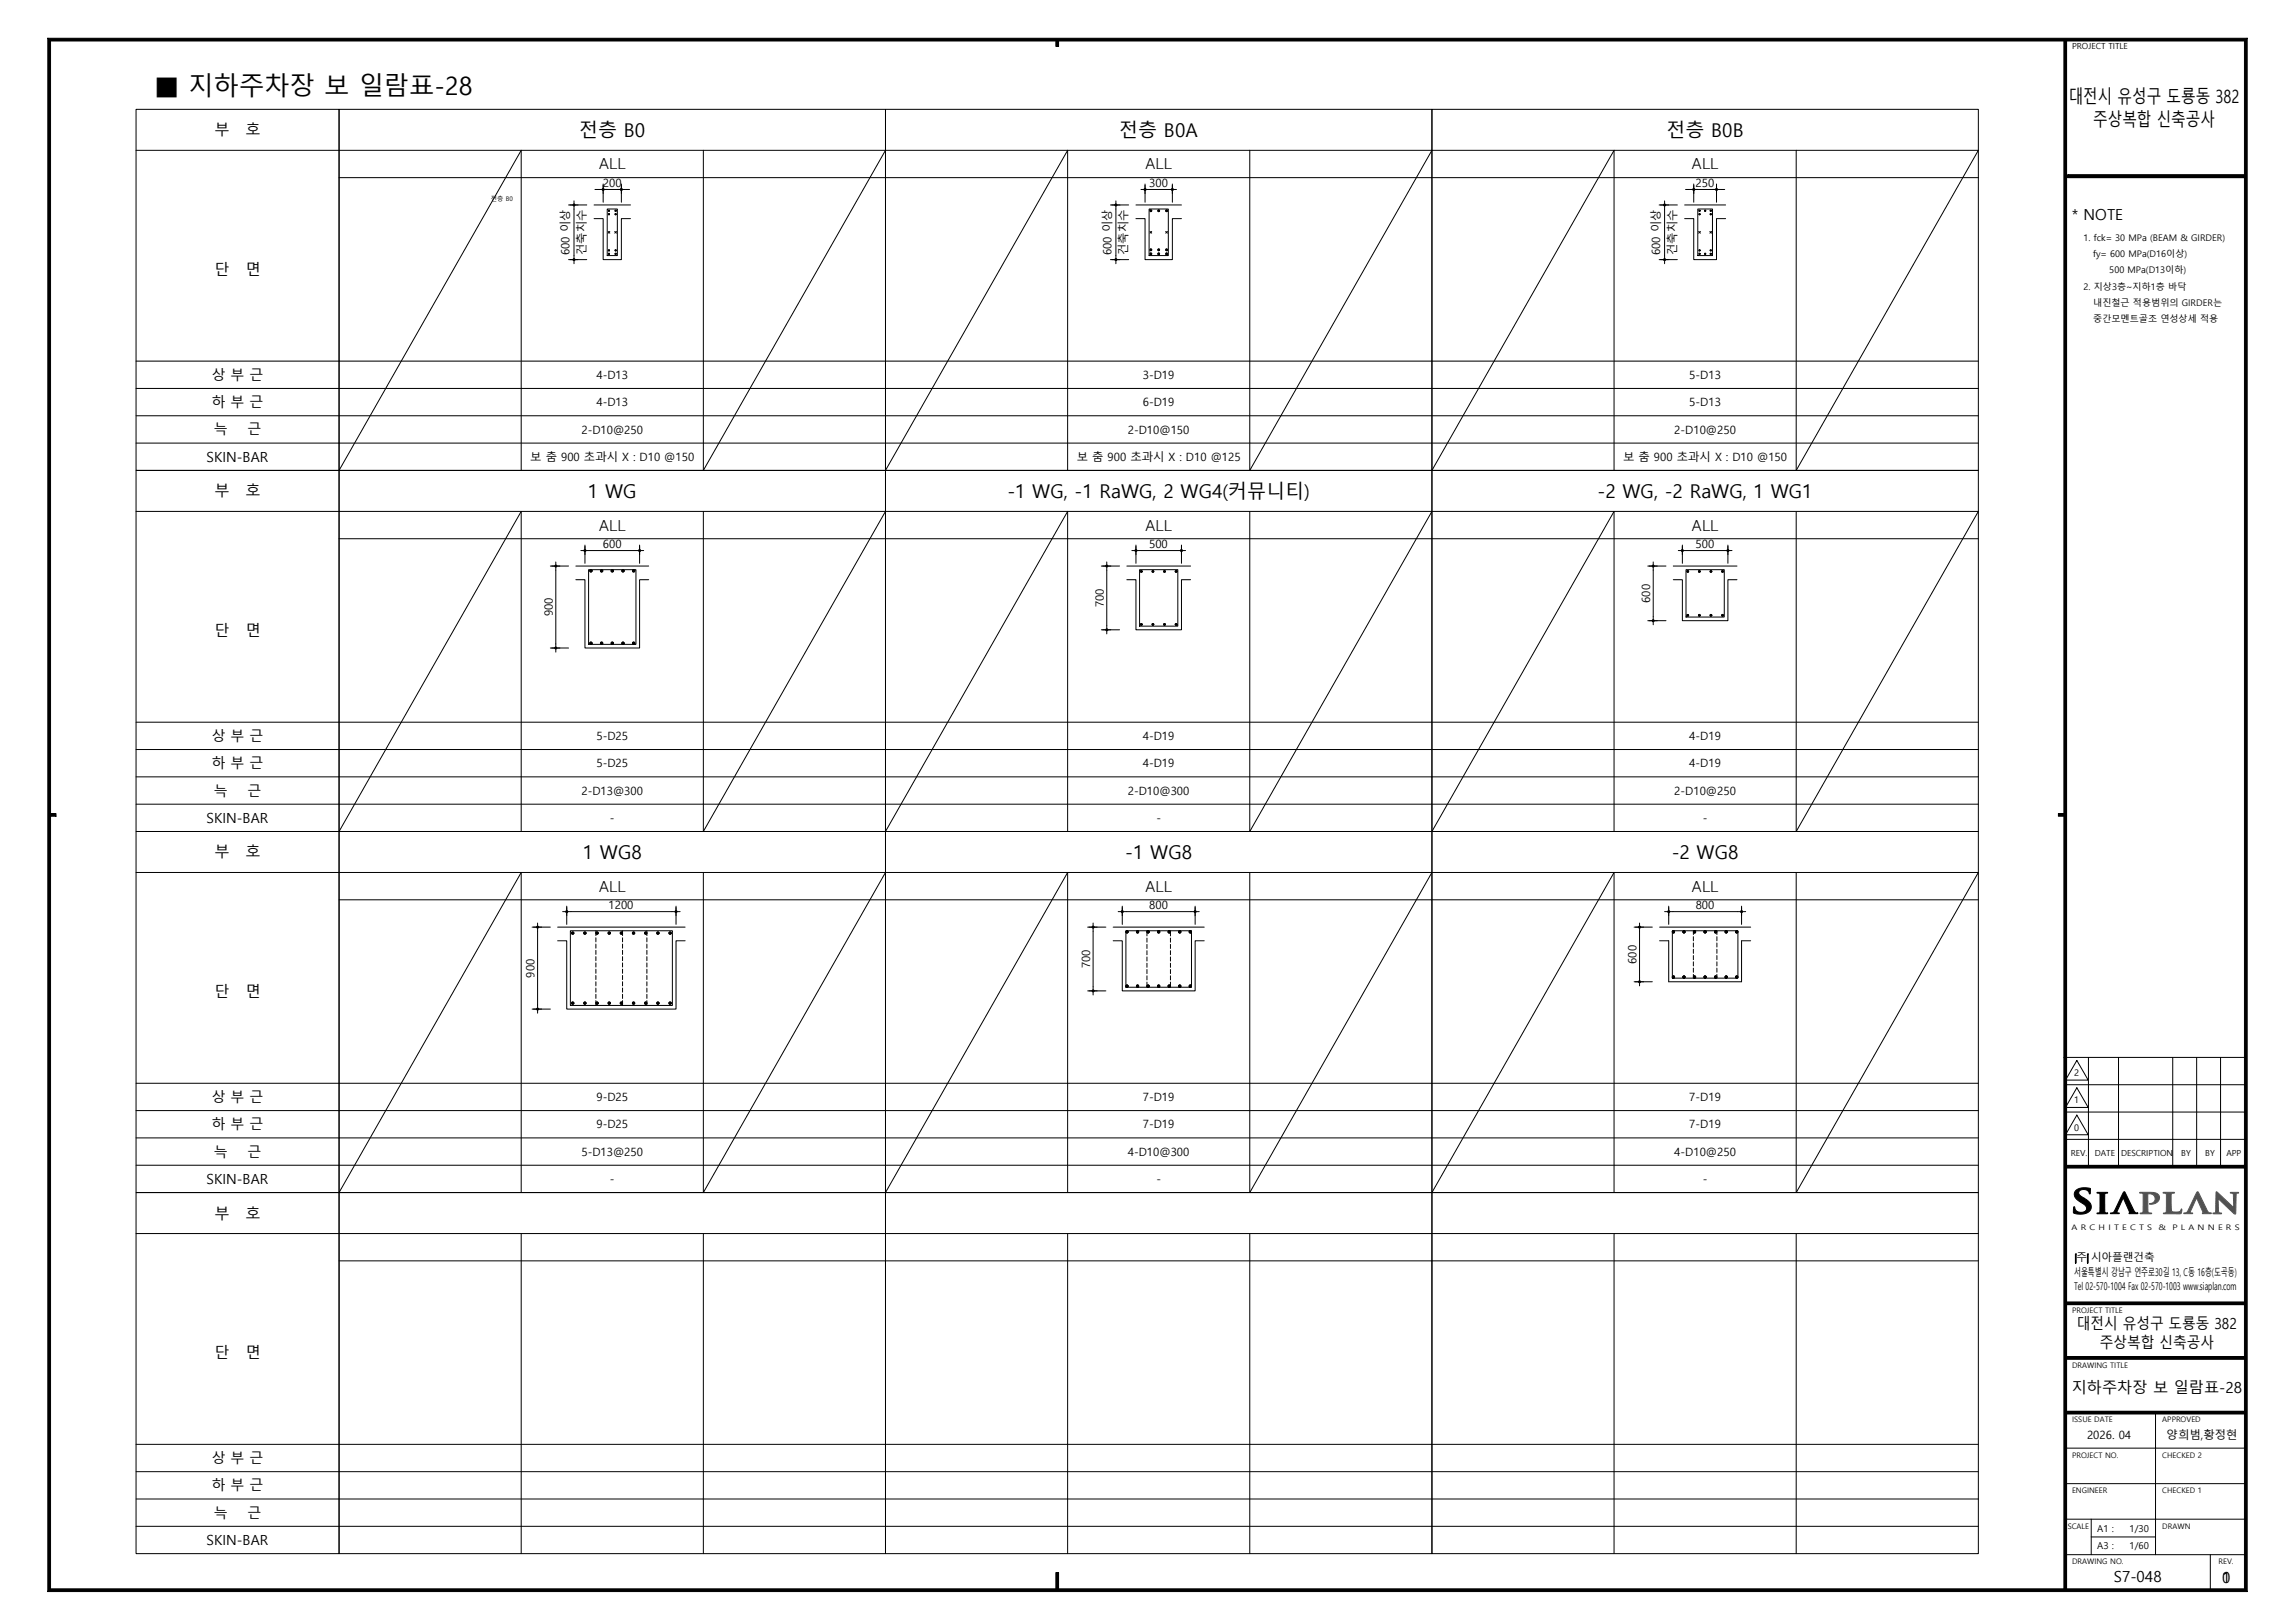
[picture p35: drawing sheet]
<svg xmlns="http://www.w3.org/2000/svg" width="420mm" height="297mm" viewBox="0 0 420 297" stroke-linecap="round" stroke-linejoin="round" font-family="sans-serif">
<defs><g id="words">
<text font-size="4.6" x="28.2" y="17.4">■ 지하주차장 보 일람표-28</text>
<g font-size="3.5">
<text x="106" y="25">전층 B0</text>
<text x="204.8" y="25">전층 B0A</text>
<text x="305" y="25">전층 B0B</text>
<text x="107.6" y="91.1">1 WG</text>
<text x="184.4" y="91.1">-1 WG, -1 RaWG, 2 WG4(커뮤니티)</text>
<text x="292.4" y="91.1">-2 WG, -2 RaWG, 1 WG1</text>
<text x="106.6" y="157.2">1 WG8</text>
<text x="205.9" y="157.2">-1 WG8</text>
<text x="305.9" y="157.2">-2 WG8</text>
</g>
<g font-size="3.3">
<text x="378.6" y="18.8">대전시 유성구 도룡동 382</text>
<text x="383.1" y="23">주상복합 신축공사</text>
</g>
<g font-size="2.8">
<text x="39.2" y="24.8">부</text>
<text x="45" y="24.8">호</text>
<text x="109.6" y="31">ALL</text>
<text x="209.6" y="31">ALL</text>
<text x="309.6" y="31">ALL</text>
<text x="379.2" y="40.2">* NOTE</text>
<text x="39.2" y="50.3">단</text>
<text x="45" y="50.3">면</text>
<text x="39.2" y="90.8">부</text>
<text x="45" y="90.8">호</text>
<text x="109.6" y="97.1">ALL</text>
<text x="209.6" y="97.1">ALL</text>
<text x="309.6" y="97.1">ALL</text>
<text x="39.2" y="116.4">단</text>
<text x="45" y="116.4">면</text>
<text x="39.2" y="156.9">부</text>
<text x="45" y="156.9">호</text>
<text x="109.6" y="163.2">ALL</text>
<text x="209.6" y="163.2">ALL</text>
<text x="309.6" y="163.2">ALL</text>
<text x="39.2" y="182.4">단</text>
<text x="45" y="182.4">면</text>
<text x="39.2" y="223">부</text>
<text x="45" y="223">호</text>
<text x="380.1" y="243.3">대전시 유성구 도룡동 382</text>
<text x="39.2" y="248.5">단</text>
<text x="45" y="248.5">면</text>
<text x="384.3" y="246.8">주상복합 신축공사</text>
<text x="379.1" y="254.8">지하주차장 보 일람표-28</text>
<text x="386.8" y="289.5">S7-048</text>
<text x="406.7" y="289.6">1</text>
<text x="406.7" y="289.6">0</text>
</g>
<g font-size="2.6">
<text x="38.7" y="69.5">상 부 근</text>
<text x="38.7" y="74.5">하 부 근</text>
<text x="39.1" y="79.5">늑</text>
<text x="45.3" y="79.5">근</text>
<text x="37.8" y="84.5">SKIN-BAR</text>
<text x="38.7" y="135.6">상 부 근</text>
<text x="38.7" y="140.6">하 부 근</text>
<text x="39.1" y="145.6">늑</text>
<text x="45.3" y="145.6">근</text>
<text x="37.8" y="150.6">SKIN-BAR</text>
<text x="38.7" y="201.6">상 부 근</text>
<text x="38.7" y="206.7">하 부 근</text>
<text x="39.1" y="211.7">늑</text>
<text x="45.3" y="211.7">근</text>
<text x="37.8" y="216.6">SKIN-BAR</text>
<text x="38.7" y="267.7">상 부 근</text>
<text x="38.7" y="272.7">하 부 근</text>
<text x="39.1" y="277.7">늑</text>
<text x="45.3" y="277.7">근</text>
<text x="37.8" y="282.7">SKIN-BAR</text>
</g>
<g font-size="2.1">
<text x="110.3" y="34.1">200</text>
<text x="210.3" y="34.1">300</text>
<text x="310.3" y="34.1">250</text>
<text x="104.2" y="46.7" transform="rotate(-90 104.2 46.7)">600 이상</text>
<text x="107.2" y="46.7" transform="rotate(-90 107.2 46.7)">건축치수</text>
<text x="203.4" y="46.7" transform="rotate(-90 203.4 46.7)">600 이상</text>
<text x="206.4" y="46.7" transform="rotate(-90 206.4 46.7)">건축치수</text>
<text x="303.8" y="46.7" transform="rotate(-90 303.8 46.7)">600 이상</text>
<text x="306.8" y="46.7" transform="rotate(-90 306.8 46.7)">건축치수</text>
<text x="109.1" y="69.3">4-D13</text>
<text x="209.1" y="69.3">3-D19</text>
<text x="309.1" y="69.3">5-D13</text>
<text x="109.1" y="74.3">4-D13</text>
<text x="209.1" y="74.3">6-D19</text>
<text x="309.1" y="74.3">5-D13</text>
<text x="106.4" y="79.3">2-D10@250</text>
<text x="206.4" y="79.3">2-D10@150</text>
<text x="306.4" y="79.3">2-D10@250</text>
<text x="97" y="84.3">보 춤 900 초과시 X : D10 @150</text>
<text x="197" y="84.3">보 춤 900 초과시 X : D10 @125</text>
<text x="297" y="84.3">보 춤 900 초과시 X : D10 @150</text>
<text x="110.3" y="100.2">600</text>
<text x="210.3" y="100.2">500</text>
<text x="310.3" y="100.2">500</text>
<text x="101.2" y="112.8" transform="rotate(-90 101.2 112.8)">900</text>
<text x="202" y="111.1" transform="rotate(-90 202 111.1)">700</text>
<text x="302" y="110.3" transform="rotate(-90 302 110.3)">600</text>
<text x="109.1" y="135.4">5-D25</text>
<text x="209.1" y="135.4">4-D19</text>
<text x="309.1" y="135.4">4-D19</text>
<text x="109.1" y="140.4">5-D25</text>
<text x="209.1" y="140.4">4-D19</text>
<text x="309.1" y="140.4">4-D19</text>
<text x="106.4" y="145.4">2-D13@300</text>
<text x="206.4" y="145.4">2-D10@300</text>
<text x="306.4" y="145.4">2-D10@250</text>
<text x="111.6" y="150.4">-</text>
<text x="211.6" y="150.4">-</text>
<text x="311.6" y="150.4">-</text>
<text x="111.4" y="166.3">1200</text>
<text x="210.3" y="166.3">800</text>
<text x="310.3" y="166.3">800</text>
<text x="97.8" y="178.9" transform="rotate(-90 97.8 178.9)">900</text>
<text x="199.5" y="177.2" transform="rotate(-90 199.5 177.2)">700</text>
<text x="299.5" y="176.4" transform="rotate(-90 299.5 176.4)">600</text>
<text x="109.1" y="201.5">9-D25</text>
<text x="209.1" y="201.5">7-D19</text>
<text x="309.1" y="201.5">7-D19</text>
<text x="109.1" y="206.5">9-D25</text>
<text x="209.1" y="206.5">7-D19</text>
<text x="309.1" y="206.5">7-D19</text>
<text x="106.4" y="211.5">5-D13@250</text>
<text x="206.4" y="211.5">4-D10@300</text>
<text x="306.4" y="211.5">4-D10@250</text>
<text x="111.6" y="216.5">-</text>
<text x="211.6" y="216.5">-</text>
<text x="311.6" y="216.5">-</text>
<text x="381.9" y="263.4">2026. 04</text>
<text x="396.5" y="263.3">양희범,황정현</text>
</g>
<g font-size="1.9">
<text x="379.6" y="233.5">서울특별시 강남구 언주로30길 13, C동 16층(도곡동)</text>
<text x="380" y="230.8">주 시아플랜건축</text>
<text x="379.6" y="236">Tel 02-570-1004 Fax 02-570-1003 www.siaplan.com</text>
</g>
<g font-size="1.7">
<text x="381.3" y="44">1. fck= 30 MPa (BEAM &amp; GIRDER)</text>
<text x="383.1" y="47">fy= 600 MPa(D16이상)</text>
<text x="381.3" y="53">2. 지상3층~지하1층 바닥</text>
<text x="386" y="50">500 MPa(D13이하)</text>
<text x="383.1" y="56">내진철근 적용범위의 GIRDER는</text>
<text x="383.1" y="59">중간모멘트골조 연성상세 적용</text>
<text x="379.6" y="196.9">2</text>
<text x="379.6" y="201.9">1</text>
<text x="379.6" y="206.9">0</text>
<text x="383.8" y="280.3">A1 :</text>
<text x="389.7" y="280.3">1/30</text>
<text x="383.8" y="283.5">A3 :</text>
<text x="389.7" y="283.5">1/60</text>
</g>
<g font-size="1.5">
<text x="379.2" y="9">PROJECT TITLE</text>
<text x="379" y="211.5">REV.</text>
<text x="383.3" y="211.6">DATE</text>
<text x="388.2" y="211.6">DESCRIPTION</text>
<text x="399.2" y="211.6">BY</text>
<text x="403.6" y="211.6">BY</text>
<text x="407.4" y="211.6">APP</text>
</g>
<g font-size="1.4">
<text x="379.1" y="225">A R C H I T E C T S</text>
<text x="395" y="225">&amp;</text>
<text x="397.6" y="225">P L A N N E R S</text>
<text x="379.2" y="240.3">PROJECT TITLE</text>
<text x="379.2" y="250.3">DRAWING TITLE</text>
<text x="379.2" y="260.2">ISSUE DATE</text>
<text x="395.7" y="260.2">APPROVED</text>
<text x="379.2" y="266.7">PROJECT NO.</text>
<text x="395.7" y="266.7">CHECKED 2</text>
<text x="379.2" y="273.3">ENGINEER</text>
<text x="395.7" y="273.3">CHECKED 1</text>
<text x="378.4" y="279.8">SCALE</text>
<text x="395.7" y="279.8">DRAWN</text>
<text x="379.2" y="286.3">DRAWING NO.</text>
<text x="406" y="286.3">REV.</text>
</g>
<text font-size="1.2" x="89.8" y="36.8">전층 B0</text>
</g></defs>
<g fill="none" stroke="#000" stroke-width=".18">
<circle cx="111.4" cy="38.6" r=".11"/>
<circle cx="111.4" cy="39.2" r=".11"/>
<circle cx="112.7" cy="38.6" r=".11"/>
<circle cx="112.7" cy="39.2" r=".11"/>
<circle cx="210.6" cy="38.6" r=".16"/>
<circle cx="212.1" cy="38.6" r=".16"/>
<circle cx="213.5" cy="38.6" r=".16"/>
<circle cx="311" cy="38.6" r=".11"/>
<circle cx="311" cy="39.2" r=".11"/>
<circle cx="312" cy="38.6" r=".11"/>
<circle cx="313.1" cy="38.6" r=".11"/>
<circle cx="313.1" cy="39.2" r=".11"/>
<circle cx="111.4" cy="46.5" r=".11"/>
<circle cx="111.4" cy="45.8" r=".11"/>
<circle cx="112.7" cy="46.5" r=".11"/>
<circle cx="112.7" cy="45.8" r=".11"/>
<circle cx="210.6" cy="46.5" r=".16"/>
<circle cx="210.6" cy="45.7" r=".16"/>
<circle cx="212.1" cy="45.7" r=".16"/>
<circle cx="212.1" cy="46.5" r=".16"/>
<circle cx="213.5" cy="45.7" r=".16"/>
<circle cx="213.5" cy="46.5" r=".16"/>
<circle cx="311" cy="46.5" r=".11"/>
<circle cx="311" cy="45.8" r=".11"/>
<circle cx="312.1" cy="46.5" r=".11"/>
<circle cx="313.1" cy="45.8" r=".11"/>
<circle cx="313.1" cy="46.5" r=".11"/>
<circle cx="108.1" cy="104.5" r=".21"/>
<circle cx="108.1" cy="117.7" r=".21"/>
<circle cx="110.1" cy="104.5" r=".21"/>
<circle cx="110.1" cy="117.7" r=".21"/>
<circle cx="112.1" cy="117.7" r=".21"/>
<circle cx="112.1" cy="104.5" r=".21"/>
<circle cx="114" cy="104.5" r=".21"/>
<circle cx="114" cy="117.7" r=".21"/>
<circle cx="116" cy="117.7" r=".21"/>
<circle cx="116" cy="104.5" r=".21"/>
<circle cx="208.9" cy="104.6" r=".16"/>
<circle cx="208.9" cy="114.3" r=".16"/>
<circle cx="211" cy="104.6" r=".16"/>
<circle cx="211" cy="114.3" r=".16"/>
<circle cx="213.1" cy="104.6" r=".16"/>
<circle cx="213.1" cy="114.3" r=".16"/>
<circle cx="215.2" cy="104.6" r=".16"/>
<circle cx="215.2" cy="114.3" r=".16"/>
<circle cx="308.9" cy="104.6" r=".16"/>
<circle cx="308.9" cy="112.6" r=".16"/>
<circle cx="311" cy="104.6" r=".16"/>
<circle cx="311" cy="112.6" r=".16"/>
<circle cx="313.1" cy="104.6" r=".16"/>
<circle cx="313.1" cy="112.6" r=".16"/>
<circle cx="315.2" cy="104.6" r=".16"/>
<circle cx="315.2" cy="112.6" r=".16"/>
<circle cx="104.8" cy="170.7" r=".21"/>
<circle cx="107" cy="170.7" r=".21"/>
<circle cx="109.3" cy="170.7" r=".21"/>
<circle cx="111.5" cy="170.7" r=".21"/>
<circle cx="113.7" cy="170.7" r=".21"/>
<circle cx="115.9" cy="170.7" r=".21"/>
<circle cx="118.2" cy="170.7" r=".21"/>
<circle cx="120.4" cy="170.7" r=".21"/>
<circle cx="122.6" cy="170.7" r=".21"/>
<circle cx="104.8" cy="183.6" r=".21"/>
<circle cx="107" cy="183.6" r=".21"/>
<circle cx="109.3" cy="183.6" r=".21"/>
<circle cx="111.5" cy="183.6" r=".21"/>
<circle cx="113.7" cy="183.6" r=".21"/>
<circle cx="115.9" cy="183.6" r=".21"/>
<circle cx="118.2" cy="183.6" r=".21"/>
<circle cx="120.4" cy="183.6" r=".21"/>
<circle cx="122.6" cy="183.6" r=".21"/>
</g>
<g fill="#000">
<circle cx="111.4" cy="38.6" r=".11"/>
<circle cx="111.4" cy="39.2" r=".11"/>
<circle cx="112.7" cy="38.6" r=".11"/>
<circle cx="112.7" cy="39.2" r=".11"/>
<circle cx="210.6" cy="38.6" r=".16"/>
<circle cx="212.1" cy="38.6" r=".16"/>
<circle cx="213.5" cy="38.6" r=".16"/>
<circle cx="311" cy="38.6" r=".11"/>
<circle cx="311" cy="39.2" r=".11"/>
<circle cx="312" cy="38.6" r=".11"/>
<circle cx="313.1" cy="38.6" r=".11"/>
<circle cx="313.1" cy="39.2" r=".11"/>
<circle cx="111.4" cy="46.5" r=".11"/>
<circle cx="111.4" cy="45.8" r=".11"/>
<circle cx="112.7" cy="46.5" r=".11"/>
<circle cx="112.7" cy="45.8" r=".11"/>
<circle cx="210.6" cy="46.5" r=".16"/>
<circle cx="210.6" cy="45.7" r=".16"/>
<circle cx="212.1" cy="45.7" r=".16"/>
<circle cx="212.1" cy="46.5" r=".16"/>
<circle cx="213.5" cy="45.7" r=".16"/>
<circle cx="213.5" cy="46.5" r=".16"/>
<circle cx="311" cy="46.5" r=".11"/>
<circle cx="311" cy="45.8" r=".11"/>
<circle cx="312.1" cy="46.5" r=".11"/>
<circle cx="313.1" cy="45.8" r=".11"/>
<circle cx="313.1" cy="46.5" r=".11"/>
<circle cx="108.1" cy="104.5" r=".21"/>
<circle cx="108.1" cy="117.7" r=".21"/>
<circle cx="110.1" cy="104.5" r=".21"/>
<circle cx="110.1" cy="117.7" r=".21"/>
<circle cx="112.1" cy="117.7" r=".21"/>
<circle cx="112.1" cy="104.5" r=".21"/>
<circle cx="114" cy="104.5" r=".21"/>
<circle cx="114" cy="117.7" r=".21"/>
<circle cx="116" cy="117.7" r=".21"/>
<circle cx="116" cy="104.5" r=".21"/>
<circle cx="208.9" cy="104.6" r=".16"/>
<circle cx="208.9" cy="114.3" r=".16"/>
<circle cx="211" cy="104.6" r=".16"/>
<circle cx="211" cy="114.3" r=".16"/>
<circle cx="213.1" cy="104.6" r=".16"/>
<circle cx="213.1" cy="114.3" r=".16"/>
<circle cx="215.2" cy="104.6" r=".16"/>
<circle cx="215.2" cy="114.3" r=".16"/>
<circle cx="308.9" cy="104.6" r=".16"/>
<circle cx="308.9" cy="112.6" r=".16"/>
<circle cx="311" cy="104.6" r=".16"/>
<circle cx="311" cy="112.6" r=".16"/>
<circle cx="313.1" cy="104.6" r=".16"/>
<circle cx="313.1" cy="112.6" r=".16"/>
<circle cx="315.2" cy="104.6" r=".16"/>
<circle cx="315.2" cy="112.6" r=".16"/>
<circle cx="104.8" cy="170.7" r=".21"/>
<circle cx="107" cy="170.7" r=".21"/>
<circle cx="109.3" cy="170.7" r=".21"/>
<circle cx="111.5" cy="170.7" r=".21"/>
<circle cx="113.7" cy="170.7" r=".21"/>
<circle cx="115.9" cy="170.7" r=".21"/>
<circle cx="118.2" cy="170.7" r=".21"/>
<circle cx="120.4" cy="170.7" r=".21"/>
<circle cx="122.6" cy="170.7" r=".21"/>
<circle cx="104.8" cy="183.6" r=".21"/>
<circle cx="107" cy="183.6" r=".21"/>
<circle cx="109.3" cy="183.6" r=".21"/>
<circle cx="111.5" cy="183.6" r=".21"/>
<circle cx="113.7" cy="183.6" r=".21"/>
<circle cx="115.9" cy="183.6" r=".21"/>
<circle cx="118.2" cy="183.6" r=".21"/>
<circle cx="120.4" cy="183.6" r=".21"/>
<circle cx="122.6" cy="183.6" r=".21"/>
</g>
<g fill="none" stroke="#000" stroke-width=".18">
<path d="M8.8 7h402.5l-.6 .5h-401.4zM8.8 7l.5 .5v283.3l-.5 .5zM193.2 7.3h.5v1.2h-.5zM377.7 7.3h.5v283.7h-.5zM411.3 7v284.3l-.6-.5v-283.3zM378 32h33v.5h-33zM9 148.9h1.3v.5h-1.3zM376.7 148.9h1.3v.5h-1.3zM377.7 193.5h33.1M378 198.5h33M380.1 194.1l2.1 3.6h-4.2zM380.1 199.1l2.1 3.6h-4.2z"/>
<path d="M382.2 193.5v20M387.7 193.5v20M397.6 193.5v20M402 193.5v20M406.4 193.5v20M378 213.3h33v.5h-33zM378 208.5h33M378 203.5h33M380.1 204.1l2.1 3.6h-4.2zM378 238.3h33v.5h-33zM379.8 229.5h.2v1.6h-.2zM382 229.5h.1v1.6h-.1z"/>
<path d="M378 258.3h33v.5h-33zM378 248.3h33v.5h-33zM394.5 258.5v26M378 265h33M378 278h33M378 271.5h33M8.8 291.3l.5-.5h401.4l.6 .5zM193.2 287.8h.5v3.2h-.5zM378 284.5h33M404.5 284.5v6.5"/>
</g>
<path d="M378.5 32h32.5v.5h-32.5z" fill="none" stroke="#000" stroke-width=".18"/>
<path d="M378.5 32h32.5v.5h-32.5z" fill="#000"/>
<g fill="#000">
<path d="M8.8 7h402.5l-.6 .5h-401.4zM193.2 7.3h.5v1.2h-.5zM377.7 7.3h.5v283.7h-.5zM411.3 7v284.3l-.6-.5v-283.3zM378 32h33v.5h-33zM9 148.9h1.3v.5h-1.3zM376.7 148.9h1.3v.5h-1.3zM378 213.3h33v.5h-33zM378 238.3h33v.5h-33zM379.8 229.5h.2v1.6h-.2zM382 229.5h.1v1.6h-.1zM378 258.3h33v.5h-33z"/>
<path d="M378 248.3h33v.5h-33zM8.8 7l.5 .5v283.3l-.5 .5zM193.2 287.8h.5v3.2h-.5zM8.8 291.3l.5-.5h401.4l.6 .5z"/>
</g>
<path d="M391.6 218.2h1.7a1.89 1.89 0 0 1 1.9 .7 1.39 1.39 0 0 1-1.8 1.4 .92 .92 0 0 0 1-1.1 .92 .92 0 0 0-1.3-.6v2.9a.46 .46 0 0 0 .2 .5 .46 .46 0 0 0 .5 0 .31 .31 0 0 1-.6 .1h-1a.31 .31 0 0 1-.5-.1h.1a.42 .42 0 0 0 .4-.2 .42 .42 0 0 0 0-.5v-2.4a.44 .44 0 0 0-.1-.5 .44 .44 0 0 0-.5-.1z" fill="none" stroke="#545454" stroke-width=".18"/>
<path d="M391.6 218.2h1.7a1.89 1.89 0 0 1 1.9 .7 1.39 1.39 0 0 1-1.8 1.4 .92 .92 0 0 0 1-1.1 .92 .92 0 0 0-1.3-.6v2.9a.46 .46 0 0 0 .2 .5 .46 .46 0 0 0 .5 0 .31 .31 0 0 1-.6 .1h-1a.31 .31 0 0 1-.5-.1h.1a.42 .42 0 0 0 .4-.2 .42 .42 0 0 0 0-.5v-2.4a.44 .44 0 0 0-.1-.5 .44 .44 0 0 0-.5-.1z" fill-rule="evenodd" fill="#545454"/>
<path d="M379.9 217.9a2.81 2.81 0 0 1 2.7-.3v.3a.35 .35 0 0 1-.2 .6 1.03 1.03 0 0 0-.9-.8 1.03 1.03 0 0 0-1.1 .6 2.48 2.48 0 0 0 1.2 1.1 1.53 1.53 0 0 1 1 2 2.59 2.59 0 0 1-3.2 .5l.2-1.1a1.2 1.2 0 0 0 1 1.1 1.2 1.2 0 0 0 1.3-.7 1.94 1.94 0 0 0-1.1-1.2 1.54 1.54 0 0 1-1.1-1.8zM383.8 218.2h1.4a.28 .28 0 0 1 .5 .1h-.1a.41 .41 0 0 0-.4 .2 .41 .41 0 0 0 0 .5v2.5a.52 .52 0 0 0 .5 .5l-1.5 .1a.28 .28 0 0 1-.4-.1h.1a.4 .4 0 0 0 .4-.2 .4 .4 0 0 0 0-.4v-2.5a.53 .53 0 0 0-.6-.6z" fill="none" stroke="#000" stroke-width=".18"/>
<g fill="#000">
<path d="M379.9 217.9a2.81 2.81 0 0 1 2.7-.3v.3a.35 .35 0 0 1-.2 .6 1.03 1.03 0 0 0-.9-.8 1.03 1.03 0 0 0-1.1 .6 2.48 2.48 0 0 0 1.2 1.1 1.53 1.53 0 0 1 1 2 2.59 2.59 0 0 1-3.2 .5l.2-1.1a1.2 1.2 0 0 0 1 1.1 1.2 1.2 0 0 0 1.3-.7 1.94 1.94 0 0 0-1.1-1.2 1.54 1.54 0 0 1-1.1-1.8z" fill-rule="evenodd"/>
<path d="M383.8 218.2h1.4a.28 .28 0 0 1 .5 .1h-.1a.41 .41 0 0 0-.4 .2 .41 .41 0 0 0 0 .5v2.5a.52 .52 0 0 0 .5 .5l-1.5 .1a.28 .28 0 0 1-.4-.1h.1a.4 .4 0 0 0 .4-.2 .4 .4 0 0 0 0-.4v-2.5a.53 .53 0 0 0-.6-.6z" fill-rule="evenodd"/>
</g>
<path d="M405.6 218.1l.2 .1 3 2.8-.1-1.9a.58 .58 0 0 0-.5-.8h1.5a.54 .54 0 0 0-.5 .8v2.9a.3 .3 0 0 1-.4 .1 .3 .3 0 0 1-.2-.2l-2.7-2.6 .1 1.9a.58 .58 0 0 0 .6 .8h-1.6a.52 .52 0 0 0 .5-.2 .52 .52 0 0 0 0-.5z" fill="none" stroke="#545454" stroke-width=".18"/>
<path d="M405.6 218.1l.2 .1 3 2.8-.1-1.9a.58 .58 0 0 0-.5-.8h1.5a.54 .54 0 0 0-.5 .8v2.9a.3 .3 0 0 1-.4 .1 .3 .3 0 0 1-.2-.2l-2.7-2.6 .1 1.9a.58 .58 0 0 0 .6 .8h-1.6a.52 .52 0 0 0 .5-.2 .52 .52 0 0 0 0-.5z" fill-rule="evenodd" fill="#545454"/>
<path d="M395.9 218.2h2v.1a.43 .43 0 0 0-.5 .1 .43 .43 0 0 0-.1 .5l.1 2.8a1.75 1.75 0 0 0 1.7-.2l.1-.2 .1 .1a.58 .58 0 0 1-.2 .6 .58 .58 0 0 1-.6 .1h-2.1a.29 .29 0 0 1-.5-.1h.1a.41 .41 0 0 0 .5-.2 .41 .41 0 0 0 0-.5v-2.4a.55 .55 0 0 0-.7-.6z" fill="none" stroke="#545454" stroke-width=".18"/>
<path d="M395.9 218.2h2v.1a.43 .43 0 0 0-.5 .1 .43 .43 0 0 0-.1 .5l.1 2.8a1.75 1.75 0 0 0 1.7-.2l.1-.2 .1 .1a.58 .58 0 0 1-.2 .6 .58 .58 0 0 1-.6 .1h-2.1a.29 .29 0 0 1-.5-.1h.1a.41 .41 0 0 0 .5-.2 .41 .41 0 0 0 0-.5v-2.4a.55 .55 0 0 0-.7-.6z" fill-rule="evenodd" fill="#545454"/>
<path d="M388.6 218.1h.2l.1 .2 1.5 3a.93 .93 0 0 0 .9 .7l-1.7 .1 .2-.2-1.2-2.7-1 2.2a.31 .31 0 0 0-.2 .5 .31 .31 0 0 0 .4 .1v.1l-1.6-.1a.93 .93 0 0 0 .9-.8z" fill="none" stroke="#000" stroke-width=".18"/>
<path d="M388.6 218.1h.2l.1 .2 1.5 3a.93 .93 0 0 0 .9 .7l-1.7 .1 .2-.2-1.2-2.7-1 2.2a.31 .31 0 0 0-.2 .5 .31 .31 0 0 0 .4 .1v.1l-1.6-.1a.93 .93 0 0 0 .9-.8z" fill-rule="evenodd" fill="#000"/>
<path d="M402.1 218.1h.1l.2 .2 1.4 3a.93 .93 0 0 0 .9 .7l-1.6 .1 .1-.2-1.2-2.7-1 2.2a.31 .31 0 0 0-.2 .5 .31 .31 0 0 0 .5 .1l-.1 .1-1.6-.1a.93 .93 0 0 0 1-.8z" fill="none" stroke="#545454" stroke-width=".18"/>
<path d="M402.1 218.1h.1l.2 .2 1.4 3a.93 .93 0 0 0 .9 .7l-1.6 .1 .1-.2-1.2-2.7-1 2.2a.31 .31 0 0 0-.2 .5 .31 .31 0 0 0 .5 .1l-.1 .1-1.6-.1a.93 .93 0 0 0 1-.8z" fill-rule="evenodd" fill="#545454"/>
<path d="M382.7 278v6.5M382.7 281.3h11.8" fill="none" stroke="#000" stroke-width=".18"/>
<!-- layer: SHEET -->
<g fill="none" stroke="#000" stroke-width=".18">
<path d="M24.9 27.5h337.2l-33.4 58.6v-58.6M24.9 20h37.2v66.1h-37.2zM62.1 32.5h300M62.1 20h100v66.1h-100zM128.7 27.5v58.6l33.4-58.6M162.1 20h100v66.1h-100zM228.7 27.5v58.6l33.4-58.6M262.1 20h100v66.1h-100zM24.9 76.1h337.2M24.9 71.1h337.2M24.9 66.1h337.2M24.9 81.1h337.2"/>
<path d="M24.9 93.6h337.2l-33.4 58.6v-58.6M24.9 86.1h37.2v66.1h-37.2zM62.1 86.1l33.3-58.6v58.6M62.1 98.6h300M62.1 86.1h100v66.1h-100zM128.7 93.6v58.6l33.4-58.6M162.1 86.1h100v66.1h-100zM162.1 86.1l33.3-58.6v58.6M228.7 93.6v58.6l33.4-58.6M262.1 86.1h100v66.1h-100zM262.1 86.1l33.3-58.6v58.6M24.9 137.2h337.2"/>
<path d="M24.9 132.2h337.2M24.9 147.2h337.2M24.9 142.2h337.2M24.9 159.7h337.2l-33.4 58.5v-58.5M24.9 152.2h37.2v66h-37.2zM62.1 152.2l33.3-58.6v58.6M62.1 152.2h100v66h-100zM128.7 159.7v58.5l33.4-58.5M162.1 152.2h100v66h-100zM162.1 152.2l33.3-58.6v58.6M228.7 159.7v58.5l33.4-58.5M262.1 152.2h100v66h-100z"/>
<path d="M262.1 152.2l33.3-58.6v58.6M62.1 164.7h300M24.9 198.2h337.2M24.9 213.2h337.2M24.9 208.2h337.2M24.9 203.2h337.2M24.9 218.2h37.2v66.1h-37.2zM62.1 218.2l33.3-58.5v58.5M62.1 218.2h100v66.1h-100zM162.1 218.2h100v66.1h-100zM162.1 218.2l33.3-58.5v58.5M262.1 218.2h100v66.1h-100z"/>
<path d="M262.1 218.2l33.3-58.5v58.5M24.9 225.7h337.2M62.1 230.7h300M95.4 225.7v58.6M128.7 225.7v58.6M195.4 225.7v58.6M228.7 225.7v58.6M295.4 225.7v58.6M328.7 225.7v58.6M24.9 279.3h337.2M24.9 274.3h337.2M24.9 269.3h337.2"/>
<path d="M24.9 264.3h337.2"/>
</g>
<!-- layer: CON -->
<g fill="none" stroke="#000" stroke-width=".18">
<path d="M108.7 37.5h6.7M207.9 37.5h8.3M308.3 37.5h7.5M108.7 40h1.7v7.5h3.3v-7.5h1.7M207.9 40h1.6v7.5h5v-7.5h1.7M308.3 40h1.7v7.5h4.1v-7.5h1.7M105.4 106.1h1.7v12.5h10v-12.5h1.6M105.4 103.6h13.3M206.2 106.1h1.7v9.2h8.3v-9.2h1.7M206.2 103.6h11.7M306.2 106.1h1.7v7.5h8.3v-7.5h1.7M306.2 103.6h11.7"/>
<path d="M102.1 172.2h1.6v12.5h20v-12.5h1.7M102.1 169.7h23.3M203.7 172.2h1.7v9.1h13.3v-9.1h1.7M203.7 169.7h16.7M303.7 169.7h16.7M303.7 172.2h1.7v7.5h13.3v-7.5h1.7"/>
</g>
<g fill="none" stroke="#000" stroke-width=".18">
<path d="M111.1 38.2h1.9v8.6h-1.9zM210.3 38.2h3.5v8.6h-3.5zM310.7 38.2h2.7v8.6h-2.7zM107.7 104.3h8.7v13.6h-8.7zM208.6 104.3h7v10.3h-7zM308.6 104.3h7v8.6h-7zM104.4 170.3h18.7v13.7h-18.7zM206 170.5h.3l-.2 .1zM206 170.3h12.1v10.4h-12.1zM206.1 170.6l.2-.1-.2 .2zM206.1 170.3h.2v.2zM206.1 170.3l.2 .2-.2-.1z"/>
<path d="M206.3 170.5v.2h-.2zM206.3 170.5l.1 .2h-.1zM206.3 170.5l.1 .1v.1zM206.3 170.5h.2l-.1 .1zM206.3 170.5l.1-.1 .1 .1zM206.3 170.3h.1l-.1 .2zM206.4 170.3v.1l-.1 .1zM208 170.5h.2l-.2 .1zM208 170.6l.2-.1-.1 .2zM208.1 170.3h.1v.2zM208.1 170.3l.1 .2-.2-.1zM208.2 170.5v.2h-.1z"/>
<path d="M208.2 170.5l.1 .2h-.1zM208.2 170.5l.2 .1-.1 .1zM208.2 170.5h.2v.1zM208.2 170.5l.2-.1v.1zM208.2 170.3h.1l-.1 .2zM208.3 170.3l.1 .1-.2 .1zM209.9 170.5h.2l-.2 .1zM209.9 170.6l.2-.1-.1 .2zM210 170.3h.1v.2zM210 170.3l.1 .2-.2-.1zM210.1 170.5v.2h-.1zM210.1 170.5l.1 .2h-.1z"/>
<path d="M210.1 170.5l.2 .1-.1 .1zM210.1 170.5h.2v.1zM210.1 170.5l.2-.1v.1zM210.1 170.3h.1l-.1 .2zM210.2 170.3l.1 .1-.2 .1zM211.8 170.5h.2l-.1 .1zM211.9 170.6l.1-.1-.1 .2zM211.9 170.3h.1v.2zM211.9 170.3l.1 .2-.1-.1zM212 170.5v.2h-.1zM212 170.5l.1 .2h-.1zM212 170.5l.2 .1-.1 .1z"/>
<path d="M212 170.5h.3l-.1 .1zM212 170.5l.2-.1 .1 .1zM212 170.3h.1l-.1 .2zM212.1 170.3l.1 .1-.2 .1zM213.8 170.5h.2l-.2 .1zM213.8 170.6l.2-.1-.1 .2zM213.9 170.3h.1v.2zM213.9 170.3l.1 .2-.2-.1zM214 170.5v.2h-.1zM214 170.5l.1 .2h-.1zM214 170.5l.2 .1-.1 .1zM214 170.5h.2v.1z"/>
<path d="M214 170.5l.2-.1v.1zM214 170.3h.1l-.1 .2zM214.1 170.3l.1 .1-.2 .1zM215.7 170.5h.2l-.2 .1zM215.7 170.6l.2-.1-.1 .2zM215.8 170.3h.1v.2zM215.8 170.3l.1 .2-.2-.1zM215.9 170.5v.2h-.1zM215.9 170.5l.1 .2h-.1zM215.9 170.5l.2 .1-.1 .1zM215.9 170.5h.2v.1zM215.9 170.5l.2-.1v.1z"/>
<path d="M215.9 170.3h.1l-.1 .2zM216 170.3l.1 .1-.2 .1zM217.6 170.5h.2l-.1 .1zM217.7 170.6l.1-.1-.1 .2zM217.7 170.3h.1v.2zM217.7 170.3l.1 .2-.1-.1zM217.8 170.5v.2h-.1zM217.8 170.5l.1 .2h-.1zM217.8 170.5l.2 .1-.1 .1zM217.8 170.5h.2v.1zM217.8 170.5l.2-.1v.1zM217.8 170.3h.1l-.1 .2z"/>
<path d="M217.9 170.3l.1 .1-.2 .1zM306 170.5h.3l-.2 .1zM306 178.8h.3l-.2 .1zM306 170.3h12v8.7h-12zM306.1 170.6l.2-.1-.2 .2zM306.1 178.9l.2-.1-.2 .2zM306.1 178.7v-.1l.2 .2zM306.1 170.3h.2v.2zM306.1 170.3l.2 .2-.2-.1zM306.1 178.6h.2v.2zM306.3 170.5v.2h-.2zM306.3 170.5l.1 .2h-.1z"/>
<path d="M306.3 170.5l.1 .1v.1zM306.3 170.5h.2l-.1 .1zM306.3 170.5l.1-.1 .1 .1zM306.3 170.3h.1l-.1 .2zM306.3 178.8v.2h-.2zM306.3 178.8l.1 .2h-.1zM306.3 178.8l.1 .1v.1zM306.3 178.8h.2l-.1 .1zM306.3 178.8l.1-.1 .1 .1zM306.3 178.6h.1l-.1 .2zM306.4 170.3v.1l-.1 .1zM306.4 178.6v.1l-.1 .1z"/>
<path d="M308 170.5h.2l-.2 .1zM308 178.8h.2l-.2 .1zM308 170.6l.2-.1-.1 .2zM308 178.9l.2-.1-.1 .2zM308 178.7l.1-.1 .1 .2zM308.1 170.3h.1v.2zM308.1 170.3l.1 .2-.2-.1zM308.1 178.6h.1v.2zM308.2 170.5v.2h-.1zM308.2 170.5l.1 .2h-.1zM308.2 170.5l.2 .1-.1 .1zM308.2 170.5h.2v.1z"/>
<path d="M308.2 170.5l.2-.1v.1zM308.2 170.3h.1l-.1 .2zM308.2 178.8v.2h-.1zM308.2 178.8l.1 .2h-.1zM308.2 178.8l.2 .1-.1 .1zM308.2 178.8h.2v.1zM308.2 178.8l.2-.1v.1zM308.2 178.6h.1l-.1 .2zM308.3 170.3l.1 .1-.2 .1zM308.3 178.6l.1 .1-.2 .1zM309.9 170.5h.2l-.2 .1zM309.9 178.8h.2l-.2 .1z"/>
<path d="M309.9 170.6l.2-.1-.1 .2zM309.9 178.9l.2-.1-.1 .2zM309.9 178.7l.1-.1 .1 .2zM310 170.3h.1v.2zM310 170.3l.1 .2-.2-.1zM310 178.6h.1v.2zM310.1 170.5v.2h-.1zM310.1 170.5l.1 .2h-.1zM310.1 170.5l.2 .1-.1 .1zM310.1 170.5h.2v.1zM310.1 170.5l.2-.1v.1zM310.1 170.3h.1l-.1 .2z"/>
<path d="M310.1 178.8v.2h-.1zM310.1 178.8l.1 .2h-.1zM310.1 178.8l.2 .1-.1 .1zM310.1 178.8h.2v.1zM310.1 178.8l.2-.1v.1zM310.1 178.6h.1l-.1 .2zM310.2 170.3l.1 .1-.2 .1zM310.2 178.6l.1 .1-.2 .1zM311.8 170.5h.2l-.1 .1zM311.8 178.8h.2l-.1 .1zM311.9 170.6l.1-.1-.1 .2zM311.9 178.9l.1-.1-.1 .2z"/>
<path d="M311.9 178.7v-.1l.1 .2zM311.9 170.3h.1v.2zM311.9 170.3l.1 .2-.1-.1zM311.9 178.6h.1v.2zM312 170.5v.2h-.1zM312 170.5l.1 .2h-.1zM312 170.5l.2 .1-.1 .1zM312 170.5h.2v.1zM312 170.5l.2-.1v.1zM312 170.3h.1l-.1 .2zM312 178.8v.2h-.1zM312 178.8l.1 .2h-.1z"/>
<path d="M312 178.8l.2 .1-.1 .1zM312 178.8h.2v.1zM312 178.8l.2-.1v.1zM312 178.6h.1l-.1 .2zM312.1 170.3l.1 .1-.2 .1zM312.1 178.6l.1 .1-.2 .1zM313.8 170.5h.2l-.2 .1zM313.8 178.8h.2l-.2 .1zM313.8 170.6l.2-.1-.1 .2zM313.8 178.9l.2-.1-.1 .2zM313.9 170.3h.1v.2zM313.9 170.3l.1 .2-.2-.1z"/>
<path d="M313.9 178.6h.1v.2zM313.9 178.6l.1 .2-.2-.1zM314 170.5v.2h-.1zM314 170.5l.1 .2h-.1zM314 170.5l.2 .1-.1 .1zM314 170.5h.2v.1zM314 170.5l.2-.1v.1zM314 170.3h.1l-.1 .2zM314 178.8v.2h-.1zM314 178.8l.1 .2h-.1zM314 178.8l.2 .1-.1 .1zM314 178.8h.2v.1z"/>
<path d="M314 178.8l.2-.1v.1zM314 178.6h.1l-.1 .2zM314.1 170.3l.1 .1-.2 .1zM314.1 178.6l.1 .1-.2 .1zM315.7 170.5h.2l-.2 .1zM315.7 178.8h.2l-.2 .1zM315.7 170.6l.2-.1-.1 .2zM315.7 170.4l.1-.1 .1 .2zM315.7 178.9l.2-.1-.1 .2zM315.7 178.7l.1-.1 .1 .2zM315.8 170.3h.1v.2zM315.8 178.6h.1v.2z"/>
<path d="M315.9 170.5v.2h-.1zM315.9 170.5l.1 .2h-.1zM315.9 170.5l.2 .1-.1 .1zM315.9 170.5h.2v.1zM315.9 170.5l.2-.1v.1zM315.9 170.3h.1l-.1 .2zM315.9 178.8v.2h-.1zM315.9 178.8l.1 .2h-.1zM315.9 178.8l.2 .1-.1 .1zM315.9 178.8h.2v.1zM315.9 178.8l.2-.1v.1zM315.9 178.6h.1l-.1 .2z"/>
<path d="M316 170.3l.1 .1-.2 .1zM316 178.6l.1 .1-.2 .1zM317.6 170.5h.2l-.1 .1zM317.6 178.8h.2l-.1 .1zM317.7 170.6l.1-.1-.1 .2zM317.7 178.9l.1-.1-.1 .2zM317.7 178.7v-.1l.1 .2zM317.7 170.3h.1v.2zM317.7 170.3l.1 .2-.1-.1zM317.7 178.6h.1v.2zM317.8 170.5v.2h-.1zM317.8 170.5l.1 .2h-.1z"/>
<path d="M317.8 170.5l.2 .1-.1 .1zM317.8 170.5h.2v.1zM317.8 170.5l.2-.1v.1zM317.8 170.3h.1l-.1 .2zM317.8 178.8v.2h-.1zM317.8 178.8l.1 .2h-.1zM317.8 178.8l.2 .1-.1 .1zM317.8 178.8h.2v.1zM317.8 178.8l.2-.1v.1zM317.8 178.6h.1l-.1 .2zM317.9 170.3l.1 .1-.2 .1zM317.9 178.6l.1 .1-.2 .1z"/>
<path d="M206 180.5h.3l-.2 .1zM206.1 180.6l.2-.1-.2 .1zM206.1 180.3h.2v.2zM206.1 180.3l.2 .2-.2-.1zM206.3 180.5v.2l-.2-.1zM206.3 180.5l.1 .1-.1 .1zM206.3 180.5l.1 .1zM206.3 180.5h.2l-.1 .1zM206.3 180.5l.1-.1 .1 .1zM206.3 180.3h.1l-.1 .2zM206.4 180.3v.1l-.1 .1zM208 180.5h.2l-.2 .1z"/>
<path d="M208 180.6l.2-.1-.1 .1zM208.1 180.3h.1v.2zM208.1 180.3l.1 .2-.2-.1zM208.2 180.5v.2l-.1-.1zM208.2 180.5l.1 .1-.1 .1zM208.2 180.5l.2 .1h-.1zM208.2 180.5h.2v.1zM208.2 180.5l.2-.1v.1zM208.2 180.3h.1l-.1 .2zM208.3 180.3l.1 .1-.2 .1zM209.9 180.5h.2l-.2 .1zM209.9 180.6l.2-.1-.1 .1z"/>
<path d="M210 180.3h.1v.2zM210 180.3l.1 .2-.2-.1zM210.1 180.5v.2l-.1-.1zM210.1 180.5l.1 .1-.1 .1zM210.1 180.5l.2 .1h-.1zM210.1 180.5h.2v.1zM210.1 180.5l.2-.1v.1zM210.1 180.3h.1l-.1 .2zM210.2 180.3l.1 .1-.2 .1zM211.8 180.5h.2l-.1 .1zM211.9 180.6l.1-.1-.1 .1zM211.9 180.3h.1v.2z"/>
<path d="M211.9 180.3l.1 .2-.1-.1zM212 180.5v.2l-.1-.1zM212 180.5l.1 .1-.1 .1zM212 180.5l.2 .1h-.1zM212 180.5h.3l-.1 .1zM212 180.5l.2-.1 .1 .1zM212 180.3h.1l-.1 .2zM212.1 180.3l.1 .1-.2 .1zM213.8 180.5h.2l-.2 .1zM213.8 180.6l.2-.1-.1 .1zM213.9 180.3h.1v.2zM213.9 180.3l.1 .2-.2-.1z"/>
<path d="M214 180.5v.2l-.1-.1zM214 180.5l.1 .1-.1 .1zM214 180.5l.2 .1h-.1zM214 180.5h.2v.1zM214 180.5l.2-.1v.1zM214 180.3h.1l-.1 .2zM214.1 180.3l.1 .1-.2 .1zM215.7 180.5h.2l-.2 .1zM215.7 180.6l.2-.1-.1 .1zM215.8 180.3h.1v.2zM215.8 180.3l.1 .2-.2-.1zM215.9 180.5v.2l-.1-.1z"/>
<path d="M215.9 180.5l.1 .1-.1 .1zM215.9 180.5l.2 .1h-.1zM215.9 180.5h.2v.1zM215.9 180.5l.2-.1v.1zM215.9 180.3h.1l-.1 .2zM216 180.3l.1 .1-.2 .1zM217.6 180.5h.2l-.1 .1zM217.7 180.6l.1-.1-.1 .1zM217.7 180.3h.1v.2zM217.7 180.3l.1 .2-.1-.1zM217.8 180.5v.2l-.1-.1zM217.8 180.5l.1 .1-.1 .1z"/>
<path d="M217.8 180.5l.2 .1h-.1zM217.8 180.5h.2v.1zM217.8 180.5l.2-.1v.1zM217.8 180.3h.1l-.1 .2zM217.9 180.3l.1 .1-.2 .1z"/>
<circle cx="111.4" cy="38.6" r=".11"/>
<circle cx="111.4" cy="39.2" r=".11"/>
<circle cx="112.7" cy="38.6" r=".11"/>
<circle cx="112.7" cy="39.2" r=".11"/>
<circle cx="210.6" cy="38.6" r=".16"/>
<circle cx="212" cy="38.6" r=".16"/>
<circle cx="213.5" cy="38.6" r=".16"/>
<circle cx="311" cy="38.6" r=".11"/>
<circle cx="311" cy="39.2" r=".11"/>
<circle cx="312.1" cy="38.6" r=".11"/>
<circle cx="313.1" cy="38.6" r=".11"/>
<circle cx="313.1" cy="39.2" r=".11"/>
<circle cx="111.4" cy="46.5" r=".11"/>
<circle cx="111.4" cy="45.8" r=".11"/>
<circle cx="112.7" cy="46.5" r=".11"/>
<circle cx="112.7" cy="45.8" r=".11"/>
<circle cx="210.6" cy="46.5" r=".16"/>
<circle cx="210.6" cy="45.7" r=".16"/>
<circle cx="212" cy="46.5" r=".16"/>
<circle cx="212.1" cy="45.7" r=".16"/>
<circle cx="213.5" cy="46.4" r=".16"/>
<circle cx="213.5" cy="45.7" r=".16"/>
<circle cx="311" cy="46.5" r=".11"/>
<circle cx="311" cy="45.8" r=".11"/>
<circle cx="312" cy="46.4" r=".11"/>
<circle cx="313.1" cy="46.4" r=".11"/>
<circle cx="313.1" cy="45.8" r=".11"/>
<circle cx="108.1" cy="117.7" r=".21"/>
<circle cx="108.1" cy="104.5" r=".21"/>
<circle cx="110.1" cy="117.7" r=".21"/>
<circle cx="110.1" cy="104.5" r=".21"/>
<circle cx="112.1" cy="117.7" r=".21"/>
<circle cx="112.1" cy="104.5" r=".21"/>
<circle cx="114" cy="117.7" r=".21"/>
<circle cx="114" cy="104.5" r=".21"/>
<circle cx="116" cy="117.7" r=".21"/>
<circle cx="116" cy="104.5" r=".21"/>
<circle cx="208.9" cy="114.3" r=".16"/>
<circle cx="208.9" cy="104.6" r=".16"/>
<circle cx="211" cy="114.3" r=".16"/>
<circle cx="211" cy="104.6" r=".16"/>
<circle cx="213.1" cy="114.3" r=".16"/>
<circle cx="213.1" cy="104.6" r=".16"/>
<circle cx="215.2" cy="114.3" r=".16"/>
<circle cx="215.2" cy="104.6" r=".16"/>
<circle cx="308.9" cy="112.6" r=".16"/>
<circle cx="308.9" cy="104.6" r=".16"/>
<circle cx="311" cy="112.6" r=".16"/>
<circle cx="311" cy="104.6" r=".16"/>
<circle cx="313.1" cy="112.6" r=".16"/>
<circle cx="313.1" cy="104.6" r=".16"/>
<circle cx="315.2" cy="112.6" r=".16"/>
<circle cx="315.2" cy="104.6" r=".16"/>
<circle cx="104.8" cy="170.7" r=".21"/>
<circle cx="107" cy="170.7" r=".21"/>
<circle cx="109.3" cy="170.7" r=".21"/>
<circle cx="111.5" cy="170.7" r=".21"/>
<circle cx="113.7" cy="170.7" r=".21"/>
<circle cx="115.9" cy="170.7" r=".21"/>
<circle cx="118.2" cy="170.7" r=".21"/>
<circle cx="120.4" cy="170.7" r=".21"/>
<circle cx="122.6" cy="170.7" r=".21"/>
<circle cx="206.3" cy="170.5" r=".21"/>
<circle cx="208.2" cy="170.5" r=".21"/>
<circle cx="210.1" cy="170.5" r=".21"/>
<circle cx="212" cy="170.5" r=".21"/>
<circle cx="214" cy="170.5" r=".21"/>
<circle cx="215.9" cy="170.5" r=".21"/>
<circle cx="217.8" cy="170.5" r=".21"/>
<circle cx="306.3" cy="170.5" r=".21"/>
<circle cx="306.3" cy="178.8" r=".21"/>
<circle cx="308.2" cy="170.5" r=".21"/>
<circle cx="308.2" cy="178.8" r=".21"/>
<circle cx="310.1" cy="170.5" r=".21"/>
<circle cx="310.1" cy="178.8" r=".21"/>
<circle cx="312" cy="170.5" r=".21"/>
<circle cx="312" cy="178.8" r=".21"/>
<circle cx="314" cy="170.5" r=".21"/>
<circle cx="314" cy="178.8" r=".21"/>
<circle cx="315.9" cy="170.5" r=".21"/>
<circle cx="315.9" cy="178.8" r=".21"/>
<circle cx="317.8" cy="170.5" r=".21"/>
<circle cx="317.8" cy="178.8" r=".21"/>
<circle cx="104.8" cy="183.6" r=".21"/>
<circle cx="107" cy="183.6" r=".21"/>
<circle cx="109.3" cy="183.6" r=".21"/>
<circle cx="111.5" cy="183.6" r=".21"/>
<circle cx="113.7" cy="183.6" r=".21"/>
<circle cx="115.9" cy="183.6" r=".21"/>
<circle cx="118.2" cy="183.6" r=".21"/>
<circle cx="120.4" cy="183.6" r=".21"/>
<circle cx="122.6" cy="183.6" r=".21"/>
<circle cx="206.3" cy="180.5" r=".21"/>
<circle cx="208.2" cy="180.5" r=".21"/>
<circle cx="210.1" cy="180.5" r=".21"/>
<circle cx="212" cy="180.5" r=".21"/>
<circle cx="214" cy="180.5" r=".21"/>
<circle cx="215.9" cy="180.5" r=".21"/>
<circle cx="217.8" cy="180.5" r=".21"/>
</g>
<!-- layer: SkinBar -->
<path d="M111.3 42.3l.3 .4M111.6 42.3l-.3 .4M112.5 42.3l.3 .4M112.8 42.3l-.3 .4M210.4 42.3l.4 .4M210.8 42.3l-.4 .4M213.3 42.3l.4 .4M213.7 42.3l-.4 .4M310.9 42.3l.3 .4M311.2 42.3l-.3 .4M312.9 42.3l.3 .4M313.2 42.3l-.3 .4" fill="none" stroke="#000" stroke-width=".18"/>
<!-- layer: TieBar -->
<g fill="none" stroke="#000" stroke-width=".18">
<path d="M109.1 170.3v.9M109.1 171.6v.8M109.1 172.8v.7M109.1 173.9v.8M109.1 175.1v.7M109.1 176.2v.8M109.1 177.4v.7M109.1 178.5v.8M109.1 179.7v.7M113.9 170.3v.9M113.9 171.6v.8M113.9 172.8v.7"/>
<path d="M113.9 173.9v.8M113.9 175.1v.7M113.9 176.2v.8M113.9 177.4v.7M113.9 178.5v.8M113.9 179.7v.7M118.4 170.3v.9M118.4 171.6v.8M118.4 172.8v.7M118.4 173.9v.8M118.4 175.1v.7M118.4 176.2v.8"/>
<path d="M118.4 177.4v.7M118.4 178.5v.8M118.4 179.7v.7M209.9 170.3v1M209.9 171.7v.7M209.9 172.8v.8M209.9 174v.7M209.9 175.1v.8M209.9 176.3v.7M209.9 177.4v.8M209.9 178.6v.7M209.9 179.7v1"/>
<path d="M214.2 170.3v1M214.2 171.7v.7M214.2 172.8v.8M214.2 174v.7M214.2 175.1v.8M214.2 176.3v.7M214.2 177.4v.8M214.2 178.6v.7M214.2 179.7v1M309.9 170.3v.7M309.9 171.4v.8M309.9 172.6v.7"/>
<path d="M309.9 173.7v.8M309.9 174.9v.7M309.9 176v.8M309.9 177.2v.7M309.9 178.3v.7M314.2 170.3v.7M314.2 171.4v.8M314.2 172.6v.7M314.2 173.7v.8M314.2 174.9v.7M314.2 176v.8M314.2 177.2v.7"/>
<path d="M314.2 178.3v.7M109.1 180.8v.8M109.1 182v.7M109.1 183.1v.9M113.9 180.8v.8M113.9 182v.7M113.9 183.1v.9M118.4 180.8v.8M118.4 182v.7M118.4 183.1v.9"/>
</g>
<!-- layer: DIM -->
<g fill="none" stroke="#000" stroke-width=".18">
<path d="M104 37.5h3.4M105 36.8v11.5M108.9 34.7h6.3M110.4 33.7v3.3M113.7 33.7v3.3M203.2 37.5h3.4M204.2 36.8v11.5M208.8 34.7h6.5M209.5 33.7v3.3M214.5 33.7v3.3M303.6 37.5h3.4M304.6 36.8v11.5"/>
<path d="M308.5 34.7h7.1M310 33.7v3.3M314.1 33.7v3.3M104 47.5h3.4M203.2 47.5h3.4M303.6 47.5h3.4M107.1 99.7v3.4M117.1 99.7v3.4M207.9 99.7v3.4M216.2 99.7v3.4M307.9 99.7v3.4M316.2 99.7v3.4"/>
<path d="M100.7 118.6h3.4M100.7 103.6h3.4M101.7 102.8v16.5M106.3 100.7h11.5M201.5 103.6h3.4M201.5 115.3h3.4M202.5 102.8v13.2M207.1 100.7h9.9M301.5 103.6h3.4M301.5 113.6h3.4M302.5 102.8v11.5M307.1 100.7h9.9"/>
<path d="M97.4 169.7h3.3M98.4 168.9v16.5M103 166.8h21.5M103.7 165.8v3.4M123.7 165.8v3.4M199 169.7h3.4M200 168.9v13.2M204.6 166.8h14.9M205.4 165.8v3.4M218.7 165.8v3.4M299 169.7h3.4M299 179.7h3.4"/>
<path d="M300 168.9v11.5M304.6 166.8h14.9M305.4 165.8v3.4M318.7 165.8v3.4M97.4 184.7h3.3M199 181.3h3.4"/>
<circle cx="105" cy="37.5" r=".19"/>
<circle cx="105" cy="37.5" r=".09"/>
<circle cx="110.4" cy="34.7" r=".09"/>
<circle cx="110.4" cy="34.7" r=".19"/>
<circle cx="113.7" cy="34.7" r=".09"/>
<circle cx="113.7" cy="34.7" r=".19"/>
<circle cx="204.2" cy="37.5" r=".19"/>
<circle cx="204.2" cy="37.5" r=".09"/>
<circle cx="209.5" cy="34.7" r=".09"/>
<circle cx="209.6" cy="34.7" r=".19"/>
<circle cx="214.5" cy="34.7" r=".09"/>
<circle cx="214.6" cy="34.7" r=".19"/>
<circle cx="304.6" cy="37.5" r=".19"/>
<circle cx="304.6" cy="37.5" r=".09"/>
<circle cx="310" cy="34.7" r=".09"/>
<circle cx="310" cy="34.7" r=".19"/>
<circle cx="314.1" cy="34.7" r=".09"/>
<circle cx="314.1" cy="34.7" r=".19"/>
<circle cx="105" cy="47.5" r=".09"/>
<circle cx="105" cy="47.5" r=".19"/>
<circle cx="204.2" cy="47.5" r=".19"/>
<circle cx="204.2" cy="47.5" r=".09"/>
<circle cx="304.6" cy="47.5" r=".09"/>
<circle cx="304.6" cy="47.5" r=".19"/>
<circle cx="101.7" cy="118.6" r=".09"/>
<circle cx="101.7" cy="103.6" r=".09"/>
<circle cx="101.7" cy="103.6" r=".19"/>
<circle cx="101.7" cy="118.6" r=".19"/>
<circle cx="107.1" cy="100.7" r=".09"/>
<circle cx="107.1" cy="100.7" r=".19"/>
<circle cx="117.1" cy="100.7" r=".09"/>
<circle cx="117.1" cy="100.7" r=".19"/>
<circle cx="202.5" cy="115.3" r=".19"/>
<circle cx="202.5" cy="115.3" r=".09"/>
<circle cx="202.5" cy="103.6" r=".09"/>
<circle cx="202.5" cy="103.6" r=".19"/>
<circle cx="207.9" cy="100.7" r=".09"/>
<circle cx="207.9" cy="100.7" r=".19"/>
<circle cx="216.2" cy="100.7" r=".09"/>
<circle cx="216.2" cy="100.7" r=".19"/>
<circle cx="302.5" cy="103.6" r=".09"/>
<circle cx="302.5" cy="113.6" r=".09"/>
<circle cx="302.5" cy="103.6" r=".19"/>
<circle cx="302.5" cy="113.6" r=".19"/>
<circle cx="307.9" cy="100.7" r=".09"/>
<circle cx="307.9" cy="100.7" r=".19"/>
<circle cx="316.2" cy="100.7" r=".19"/>
<circle cx="316.2" cy="100.7" r=".09"/>
<circle cx="98.4" cy="169.7" r=".09"/>
<circle cx="98.4" cy="169.7" r=".19"/>
<circle cx="103.7" cy="166.8" r=".09"/>
<circle cx="103.7" cy="166.8" r=".19"/>
<circle cx="123.7" cy="166.8" r=".09"/>
<circle cx="123.7" cy="166.8" r=".19"/>
<circle cx="200" cy="169.7" r=".09"/>
<circle cx="200" cy="169.7" r=".19"/>
<circle cx="205.4" cy="166.8" r=".09"/>
<circle cx="205.4" cy="166.8" r=".19"/>
<circle cx="218.7" cy="166.8" r=".09"/>
<circle cx="218.7" cy="166.8" r=".19"/>
<circle cx="300" cy="169.7" r=".09"/>
<circle cx="300" cy="179.7" r=".09"/>
<circle cx="300" cy="179.7" r=".19"/>
<circle cx="300" cy="169.7" r=".19"/>
<circle cx="305.4" cy="166.8" r=".09"/>
<circle cx="305.4" cy="166.8" r=".19"/>
<circle cx="318.7" cy="166.8" r=".09"/>
<circle cx="318.7" cy="166.8" r=".19"/>
<circle cx="98.4" cy="184.7" r=".19"/>
<circle cx="98.4" cy="184.7" r=".09"/>
<circle cx="200" cy="181.3" r=".09"/>
<circle cx="200" cy="181.3" r=".19"/>
</g>
<g fill="#000">
<path d="M206 170.5h.3l-.2 .1zM206.1 170.6l.2-.1-.2 .2zM206.3 170.5v.2h-.2zM206.3 170.5l.1 .2h-.1zM206.3 170.5l.1 .1v.1zM206.3 170.5h.2l-.1 .1zM206.3 170.5l.1-.1 .1 .1zM206.4 170.3v.1l-.1 .1zM206.3 170.3h.1l-.1 .2zM206.1 170.3h.2v.2zM206.1 170.3l.2 .2-.2-.1zM206.1 170.4l.2 .1h-.3z"/>
<path d="M208 170.5h.2l-.2 .1zM208 170.6l.2-.1-.1 .2zM208.2 170.5v.2h-.1zM208.2 170.5l.1 .2h-.1zM208.2 170.5l.2 .1-.1 .1zM208.2 170.5h.2v.1zM208.2 170.5l.2-.1v.1zM208.3 170.3l.1 .1-.2 .1zM208.2 170.3h.1l-.1 .2zM208.1 170.3h.1v.2zM208.1 170.3l.1 .2-.2-.1zM208 170.4l.2 .1h-.2z"/>
<path d="M209.9 170.5h.2l-.2 .1zM209.9 170.6l.2-.1-.1 .2zM210.1 170.5v.2h-.1zM210.1 170.5l.1 .2h-.1zM210.1 170.5l.2 .1-.1 .1zM210.1 170.5h.2v.1zM210.1 170.5l.2-.1v.1zM210.2 170.3l.1 .1-.2 .1zM210.1 170.3h.1l-.1 .2zM210 170.3h.1v.2zM210 170.3l.1 .2-.2-.1zM209.9 170.4l.2 .1h-.2z"/>
<path d="M211.8 170.5h.2l-.1 .1zM211.9 170.6l.1-.1-.1 .2zM212 170.5v.2h-.1zM212 170.5l.1 .2h-.1zM212 170.5l.2 .1-.1 .1zM212 170.5h.3l-.1 .1zM212 170.5l.2-.1 .1 .1zM212.1 170.3l.1 .1-.2 .1zM212 170.3h.1l-.1 .2zM211.9 170.3h.1v.2zM211.9 170.3l.1 .2-.1-.1zM211.9 170.4l.1 .1h-.2z"/>
<path d="M213.8 170.5h.2l-.2 .1zM213.8 170.6l.2-.1-.1 .2zM214 170.5v.2h-.1zM214 170.5l.1 .2h-.1zM214 170.5l.2 .1-.1 .1zM214 170.5h.2v.1zM214 170.5l.2-.1v.1zM214.1 170.3l.1 .1-.2 .1zM214 170.3h.1l-.1 .2zM213.9 170.3h.1v.2zM213.9 170.3l.1 .2-.2-.1zM213.8 170.4l.2 .1h-.2z"/>
<path d="M215.7 170.5h.2l-.2 .1zM215.7 170.6l.2-.1-.1 .2zM215.9 170.5v.2h-.1zM215.9 170.5l.1 .2h-.1zM215.9 170.5l.2 .1-.1 .1zM215.9 170.5h.2v.1zM215.9 170.5l.2-.1v.1zM216 170.3l.1 .1-.2 .1zM215.9 170.3h.1l-.1 .2zM215.8 170.3h.1v.2zM215.8 170.3l.1 .2-.2-.1zM215.7 170.4l.2 .1h-.2z"/>
<path d="M217.6 170.5h.2l-.1 .1zM217.7 170.6l.1-.1-.1 .2zM217.8 170.5v.2h-.1zM217.8 170.5l.1 .2h-.1zM217.8 170.5l.2 .1-.1 .1zM217.8 170.5h.2v.1zM217.8 170.5l.2-.1v.1zM217.9 170.3l.1 .1-.2 .1zM217.8 170.3h.1l-.1 .2zM217.7 170.3h.1v.2zM217.7 170.3l.1 .2-.1-.1zM217.7 170.4l.1 .1h-.2z"/>
<path d="M306 170.5h.3l-.2 .1zM306.1 170.6l.2-.1-.2 .2zM306.3 170.5v.2h-.2zM306.3 170.5l.1 .2h-.1zM306.3 170.5l.1 .1v.1zM306.3 170.5h.2l-.1 .1zM306.3 170.5l.1-.1 .1 .1zM306.4 170.3v.1l-.1 .1zM306.3 170.3h.1l-.1 .2zM306.1 170.3h.2v.2zM306.1 170.3l.2 .2-.2-.1zM306.1 170.4l.2 .1h-.3z"/>
<path d="M306 178.8h.3l-.2 .1zM306.1 178.9l.2-.1-.2 .2zM306.3 178.8v.2h-.2zM306.3 178.8l.1 .2h-.1zM306.3 178.8l.1 .1v.1zM306.3 178.8h.2l-.1 .1zM306.3 178.8l.1-.1 .1 .1zM306.4 178.6v.1l-.1 .1zM306.3 178.6h.1l-.1 .2zM306.1 178.6h.2v.2zM306.1 178.7v-.1l.2 .2zM306.1 178.7l.2 .1h-.3z"/>
<path d="M308 170.5h.2l-.2 .1zM308 170.6l.2-.1-.1 .2zM308.2 170.5v.2h-.1zM308.2 170.5l.1 .2h-.1zM308.2 170.5l.2 .1-.1 .1zM308.2 170.5h.2v.1zM308.2 170.5l.2-.1v.1zM308.3 170.3l.1 .1-.2 .1zM308.2 170.3h.1l-.1 .2zM308.1 170.3h.1v.2zM308.1 170.3l.1 .2-.2-.1zM308 170.4l.2 .1h-.2z"/>
<path d="M308 178.8h.2l-.2 .1zM308 178.9l.2-.1-.1 .2zM308.2 178.8v.2h-.1zM308.2 178.8l.1 .2h-.1zM308.2 178.8l.2 .1-.1 .1zM308.2 178.8h.2v.1zM308.2 178.8l.2-.1v.1zM308.3 178.6l.1 .1-.2 .1zM308.2 178.6h.1l-.1 .2zM308.1 178.6h.1v.2zM308 178.7l.1-.1 .1 .2zM308 178.7l.2 .1h-.2z"/>
<path d="M309.9 170.5h.2l-.2 .1zM309.9 170.6l.2-.1-.1 .2zM310.1 170.5v.2h-.1zM310.1 170.5l.1 .2h-.1zM310.1 170.5l.2 .1-.1 .1zM310.1 170.5h.2v.1zM310.1 170.5l.2-.1v.1zM310.2 170.3l.1 .1-.2 .1zM310.1 170.3h.1l-.1 .2zM310 170.3h.1v.2zM310 170.3l.1 .2-.2-.1zM309.9 170.4l.2 .1h-.2z"/>
<path d="M309.9 178.8h.2l-.2 .1zM309.9 178.9l.2-.1-.1 .2zM310.1 178.8v.2h-.1zM310.1 178.8l.1 .2h-.1zM310.1 178.8l.2 .1-.1 .1zM310.1 178.8h.2v.1zM310.1 178.8l.2-.1v.1zM310.2 178.6l.1 .1-.2 .1zM310.1 178.6h.1l-.1 .2zM310 178.6h.1v.2zM309.9 178.7l.1-.1 .1 .2zM309.9 178.7l.2 .1h-.2z"/>
<path d="M311.8 170.5h.2l-.1 .1zM311.9 170.6l.1-.1-.1 .2zM312 170.5v.2h-.1zM312 170.5l.1 .2h-.1zM312 170.5l.2 .1-.1 .1zM312 170.5h.2v.1zM312 170.5l.2-.1v.1zM312.1 170.3l.1 .1-.2 .1zM312 170.3h.1l-.1 .2zM311.9 170.3h.1v.2zM311.9 170.3l.1 .2-.1-.1zM311.9 170.4l.1 .1h-.2z"/>
<path d="M311.8 178.8h.2l-.1 .1zM311.9 178.9l.1-.1-.1 .2zM312 178.8v.2h-.1zM312 178.8l.1 .2h-.1zM312 178.8l.2 .1-.1 .1zM312 178.8h.2v.1zM312 178.8l.2-.1v.1zM312.1 178.6l.1 .1-.2 .1zM312 178.6h.1l-.1 .2zM311.9 178.6h.1v.2zM311.9 178.7v-.1l.1 .2zM311.9 178.7l.1 .1h-.2z"/>
<path d="M313.8 170.5h.2l-.2 .1zM313.8 170.6l.2-.1-.1 .2zM314 170.5v.2h-.1zM314 170.5l.1 .2h-.1zM314 170.5l.2 .1-.1 .1zM314 170.5h.2v.1zM314 170.5l.2-.1v.1zM314.1 170.3l.1 .1-.2 .1zM314 170.3h.1l-.1 .2zM313.9 170.3h.1v.2zM313.9 170.3l.1 .2-.2-.1zM313.8 170.4l.2 .1h-.2z"/>
<path d="M313.8 178.8h.2l-.2 .1zM313.8 178.9l.2-.1-.1 .2zM314 178.8v.2h-.1zM314 178.8l.1 .2h-.1zM314 178.8l.2 .1-.1 .1zM314 178.8h.2v.1zM314 178.8l.2-.1v.1zM314.1 178.6l.1 .1-.2 .1zM314 178.6h.1l-.1 .2zM313.9 178.6h.1v.2zM313.9 178.6l.1 .2-.2-.1zM313.8 178.7l.2 .1h-.2z"/>
<path d="M315.7 170.5h.2l-.2 .1zM315.7 170.6l.2-.1-.1 .2zM315.9 170.5v.2h-.1zM315.9 170.5l.1 .2h-.1zM315.9 170.5l.2 .1-.1 .1zM315.9 170.5h.2v.1zM315.9 170.5l.2-.1v.1zM316 170.3l.1 .1-.2 .1zM315.9 170.3h.1l-.1 .2zM315.8 170.3h.1v.2zM315.7 170.4l.1-.1 .1 .2zM315.7 170.4l.2 .1h-.2z"/>
<path d="M315.7 178.8h.2l-.2 .1zM315.7 178.9l.2-.1-.1 .2zM315.9 178.8v.2h-.1zM315.9 178.8l.1 .2h-.1zM315.9 178.8l.2 .1-.1 .1zM315.9 178.8h.2v.1zM315.9 178.8l.2-.1v.1zM316 178.6l.1 .1-.2 .1zM315.9 178.6h.1l-.1 .2zM315.8 178.6h.1v.2zM315.7 178.7l.1-.1 .1 .2zM315.7 178.7l.2 .1h-.2z"/>
<path d="M317.6 170.5h.2l-.1 .1zM317.7 170.6l.1-.1-.1 .2zM317.8 170.5v.2h-.1zM317.8 170.5l.1 .2h-.1zM317.8 170.5l.2 .1-.1 .1zM317.8 170.5h.2v.1zM317.8 170.5l.2-.1v.1zM317.9 170.3l.1 .1-.2 .1zM317.8 170.3h.1l-.1 .2zM317.7 170.3h.1v.2zM317.7 170.3l.1 .2-.1-.1zM317.7 170.4l.1 .1h-.2z"/>
<path d="M317.6 178.8h.2l-.1 .1zM317.7 178.9l.1-.1-.1 .2zM317.8 178.8v.2h-.1zM317.8 178.8l.1 .2h-.1zM317.8 178.8l.2 .1-.1 .1zM317.8 178.8h.2v.1zM317.8 178.8l.2-.1v.1zM317.9 178.6l.1 .1-.2 .1zM317.8 178.6h.1l-.1 .2zM317.7 178.6h.1v.2zM317.7 178.7v-.1l.1 .2zM317.7 178.7l.1 .1h-.2z"/>
<path d="M206 180.5h.3l-.2 .1zM206.1 180.6l.2-.1-.2 .1zM206.3 180.5v.2l-.2-.1zM206.3 180.5l.1 .1-.1 .1zM206.3 180.5l.1 .1zM206.3 180.5h.2l-.1 .1zM206.3 180.5l.1-.1 .1 .1zM206.4 180.3v.1l-.1 .1zM206.3 180.3h.1l-.1 .2zM206.1 180.3h.2v.2zM206.1 180.3l.2 .2-.2-.1zM206.1 180.4l.2 .1h-.3z"/>
<path d="M208 180.5h.2l-.2 .1zM208 180.6l.2-.1-.1 .1zM208.2 180.5v.2l-.1-.1zM208.2 180.5l.1 .1-.1 .1zM208.2 180.5l.2 .1h-.1zM208.2 180.5h.2v.1zM208.2 180.5l.2-.1v.1zM208.3 180.3l.1 .1-.2 .1zM208.2 180.3h.1l-.1 .2zM208.1 180.3h.1v.2zM208.1 180.3l.1 .2-.2-.1zM208 180.4l.2 .1h-.2z"/>
<path d="M209.9 180.5h.2l-.2 .1zM209.9 180.6l.2-.1-.1 .1zM210.1 180.5v.2l-.1-.1zM210.1 180.5l.1 .1-.1 .1zM210.1 180.5l.2 .1h-.1zM210.1 180.5h.2v.1zM210.1 180.5l.2-.1v.1zM210.2 180.3l.1 .1-.2 .1zM210.1 180.3h.1l-.1 .2zM210 180.3h.1v.2zM210 180.3l.1 .2-.2-.1zM209.9 180.4l.2 .1h-.2z"/>
<path d="M211.8 180.5h.2l-.1 .1zM211.9 180.6l.1-.1-.1 .1zM212 180.5v.2l-.1-.1zM212 180.5l.1 .1-.1 .1zM212 180.5l.2 .1h-.1zM212 180.5h.3l-.1 .1zM212 180.5l.2-.1 .1 .1zM212.1 180.3l.1 .1-.2 .1zM212 180.3h.1l-.1 .2zM211.9 180.3h.1v.2zM211.9 180.3l.1 .2-.1-.1zM211.9 180.4l.1 .1h-.2z"/>
<path d="M213.8 180.5h.2l-.2 .1zM213.8 180.6l.2-.1-.1 .1zM214 180.5v.2l-.1-.1zM214 180.5l.1 .1-.1 .1zM214 180.5l.2 .1h-.1zM214 180.5h.2v.1zM214 180.5l.2-.1v.1zM214.1 180.3l.1 .1-.2 .1zM214 180.3h.1l-.1 .2zM213.9 180.3h.1v.2zM213.9 180.3l.1 .2-.2-.1zM213.8 180.4l.2 .1h-.2z"/>
<path d="M215.7 180.5h.2l-.2 .1zM215.7 180.6l.2-.1-.1 .1zM215.9 180.5v.2l-.1-.1zM215.9 180.5l.1 .1-.1 .1zM215.9 180.5l.2 .1h-.1zM215.9 180.5h.2v.1zM215.9 180.5l.2-.1v.1zM216 180.3l.1 .1-.2 .1zM215.9 180.3h.1l-.1 .2zM215.8 180.3h.1v.2zM215.8 180.3l.1 .2-.2-.1zM215.7 180.4l.2 .1h-.2z"/>
<path d="M217.6 180.5h.2l-.1 .1zM217.7 180.6l.1-.1-.1 .1zM217.8 180.5v.2l-.1-.1zM217.8 180.5l.1 .1-.1 .1zM217.8 180.5l.2 .1h-.1zM217.8 180.5h.2v.1zM217.8 180.5l.2-.1v.1zM217.9 180.3l.1 .1-.2 .1zM217.8 180.3h.1l-.1 .2zM217.7 180.3h.1v.2zM217.7 180.3l.1 .2-.1-.1zM217.7 180.4l.1 .1h-.2z"/>
</g>
<use href="#words"/>
</svg>
